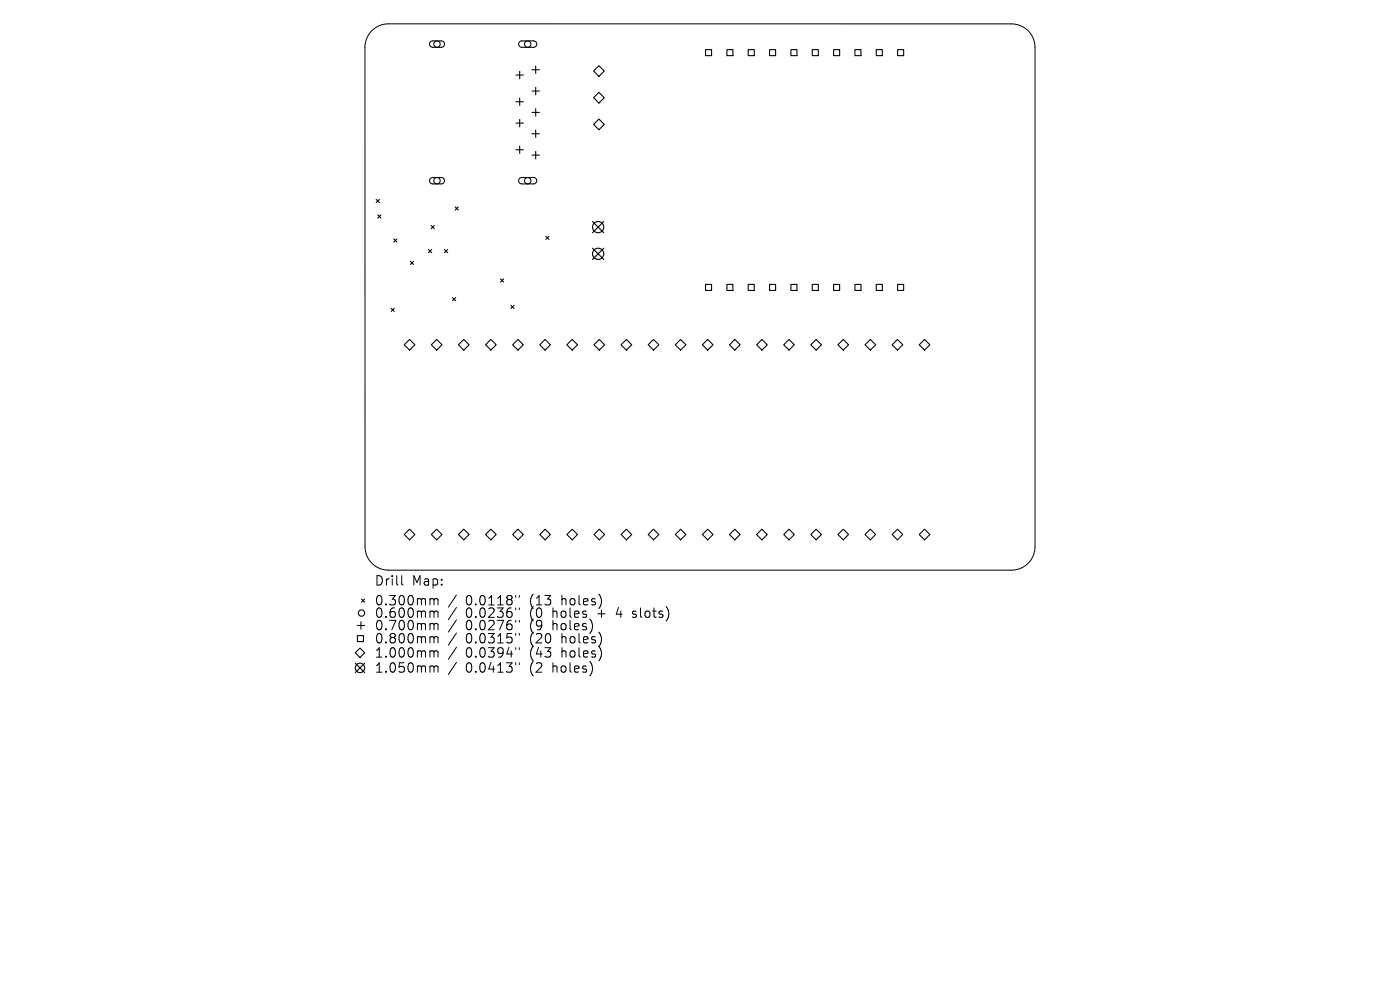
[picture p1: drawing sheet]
<svg xmlns="http://www.w3.org/2000/svg" width="297mm" height="210mm" viewBox="0 0 297 210" stroke-linecap="round" stroke-linejoin="round" font-family="sans-serif">
<defs><g id="words">
<g font-size="2.8">
<text x="79.4" y="124.5">Drill</text>
<text x="87.4" y="124.5">Map:</text>
<text x="79.4" y="128.7">0.300mm</text>
<text x="79.4" y="131.3">0.600mm</text>
<text x="98.8" y="128.7">0.0118&quot;</text>
<text x="98.8" y="131.3">0.0236&quot;</text>
<text x="112.5" y="128.7">(13</text>
<text x="112.5" y="131.3">(0</text>
<text x="117.5" y="131.3">holes</text>
<text x="119.4" y="128.7">holes)</text>
<text x="127.2" y="131.3">+</text>
<text x="131.4" y="131.3">4</text>
<text x="135.1" y="131.3">slots)</text>
<text x="79.4" y="134">0.700mm</text>
<text x="79.4" y="136.8">0.800mm</text>
<text x="98.8" y="134">0.0276&quot;</text>
<text x="98.8" y="136.8">0.0315&quot;</text>
<text x="112.5" y="134">(9</text>
<text x="112.5" y="136.8">(20</text>
<text x="117.5" y="134">holes)</text>
<text x="119.4" y="136.8">holes)</text>
<text x="79.4" y="139.8">1.000mm</text>
<text x="79.4" y="143">1.050mm</text>
<text x="98.8" y="139.8">0.0394&quot;</text>
<text x="98.8" y="143">0.0413&quot;</text>
<text x="112.5" y="139.8">(43</text>
<text x="112.5" y="143">(2</text>
<text x="117.5" y="143">holes)</text>
<text x="119.4" y="139.8">holes)</text>
</g>
</g></defs>
<g fill="none" stroke="#000" stroke-width=".21">
<path d="M78.9 6.5a5 5 0 0 1 3.5-1.4h132.2a5 5 0 0 1 5 4.9v106a5 5 0 0 1-5 4.9h-132.2a5 5 0 0 1-5-4.9v-106a5 5 0 0 1 1.5-3.5zM85.2 122.1v1.7l.3 .3M91.5 127l.5 .1 .1 .2M91.5 129.6l.5 .1 .1 .2M91.5 132.3l.5 .1 .1 .2M91.5 135.1h.5l.1 .2M91.5 138.1l.5 .1 .1 .1M92.1 127.3l.3-.3 .4 .1 .1 1.2M92.1 127.3v1M92.1 129.9v1.1M92.1 132.6v1M92.1 135.3v1.1"/>
<path d="M92.1 138.3v1.1M92.1 129.9l.3-.3 .4 .1 .1 1.3M92.1 132.6l.3-.3 .4 .1 .1 1.2M92.1 135.3l.3-.2h.4l.1 1.3M92.1 138.3l.3-.2 .4 .1 .1 1.2M96.8 126.2l-1.7 2.6M96.8 128.9l-1.7 2.5M96.8 131.5l-1.7 2.6M96.8 134.3l-1.7 2.6M96.8 137.3l-1.7 2.6M109.4 126.3v.4M109.4 129v.3"/>
<path d="M109.4 131.6v.4M109.4 134.4v.4M109.4 137.4v.4M110.2 126.3v.4M110.2 129v.3M110.2 131.6v.4M110.2 134.4v.4M110.2 137.4v.4M134.2 130.9l.2 .1M134.3 129.7v.5M91.5 141.3l.5 .1 .1 .1M92.1 141.5v1.1"/>
<path d="M92.1 141.5l.3-.2 .4 .1 .1 1.2M96.8 140.5l-1.7 2.6M109.4 140.6v.4M110.2 140.6v.4"/>
</g>
<g fill="none" stroke="#000" stroke-width=".23">
<path d="M91.3 8.9l.4-.2h2l.5 .3 .1 .5-.2 .3-.4 .2h-2l-.5-.4zM109.5 15.9h1.5M110.2 8.9l.4-.2h2.7l.4 .3 .2 .5-.2 .3-.4 .2h-2.7l-.5-.4zM110.3 15.1v1.6M112.9 14.8h1.5M112.9 19.3h1.5M113.6 14v1.6M113.6 18.5v1.6M125.9 15.1l1.2-1.2 1.1 1.2-1.1 1.1zM149.7 10.5h1.3v1.3h-1.3zM154.2 10.5h1.3v1.3h-1.3zM158.7 10.5h1.3v1.3h-1.3z"/>
<path d="M163.3 10.5h1.2v1.3h-1.2zM167.8 10.5h1.3v1.3h-1.3zM172.3 10.5h1.3v1.3h-1.3zM176.8 10.5h1.3v1.3h-1.3zM181.4 10.5h1.3v1.3h-1.3zM185.9 10.5h1.3v1.3h-1.3zM190.4 10.5h1.3v1.3h-1.3zM91.3 37.9l.4-.2h2l.5 .2 .1 .6-.2 .3-.4 .2h-2l-.6-.5zM109.5 21.6h1.5M109.5 26.1h1.5M109.5 31.8h1.5M110.2 37.9l.4-.2h2.7l.4 .2 .2 .6-.2 .3-.4 .2h-2.7l-.6-.5z"/>
<path d="M110.3 20.8v1.6M110.3 25.3v1.6M110.3 31v1.6M112.9 23.8h1.5M112.9 28.4h1.5M112.9 32.9h1.5M113.6 23.1v1.5M113.6 27.6v1.6M113.6 32.1v1.6M125.9 20.7l1.2-1.1 1.1 1.1-1.1 1.2zM127.1 25.3l1.1 1.1-1.1 1.1-1.2-1.1zM79.8 42.3l.7 .7"/>
<path d="M80.1 45.6l.7 .7M80.5 42.3l-.7 .7M80.8 45.6l-.7 .7M83.5 50.7l.7 .7M84.2 50.7l-.7 .7M87 55.4l.7 .7M87.7 55.4l-.7 .7M90.9 52.9l.7 .7M91.5 47.8l.6 .7M91.6 52.9l-.7 .7M92.1 47.8l-.6 .7M94.3 52.9l.7 .7"/>
<path d="M95 52.9l-.7 .7M96.6 43.9l.6 .7M97.2 43.9l-.6 .7M106.2 59.2l.7 .6M106.9 59.2l-.7 .6M115.8 50.1l.7 .7M116.5 50.1l-.7 .7M83 65.4l.7 .7M83.7 65.4l-.7 .7M86.9 72l1.1 1.1-1.1 1.2-1.1-1.2zM92.6 72l1.2 1.1-1.2 1.2-1.1-1.2zM96 63.1l.7 .7"/>
<path d="M96.7 63.1l-.7 .7M98.4 72l1.1 1.1-1.1 1.2-1.1-1.2zM103 73.1l1.1-1.1 1.2 1.1-1.2 1.2zM108.4 64.8l.7 .6M108.8 73.1l1.1-1.1 1.1 1.1-1.1 1.2zM109.1 64.8l-.7 .6M115.6 72l1.2 1.1-1.2 1.2-1.1-1.2zM121.4 72l1.1 1.1-1.1 1.2-1.1-1.2zM127.1 72l1.2 1.1-1.2 1.2-1.1-1.2zM132.9 72l1.1 1.1-1.1 1.2-1.1-1.2zM138.6 72l1.2 1.1-1.2 1.2-1.1-1.2zM144.4 72l1.1 1.1-1.1 1.2-1.1-1.2z"/>
<path d="M149 73.1l1.1-1.1 1.2 1.1-1.2 1.2zM149.7 60.3h1.3v1.3h-1.3zM154.2 60.3h1.3v1.3h-1.3zM155.9 72l1.1 1.1-1.1 1.2-1.1-1.2zM158.7 60.3h1.3v1.3h-1.3zM161.6 72l1.2 1.1-1.2 1.2-1.1-1.2zM163.3 60.3h1.2v1.3h-1.2zM167.4 72l1.1 1.1-1.1 1.2-1.1-1.2zM167.8 60.3h1.3v1.3h-1.3zM172.3 60.3h1.3v1.3h-1.3zM173.1 72l1.2 1.1-1.2 1.2-1.1-1.2zM176.8 60.3h1.3v1.3h-1.3z"/>
<path d="M177.8 73.1l1.1-1.1 1.1 1.1-1.1 1.2zM181.4 60.3h1.3v1.3h-1.3zM184.6 72l1.2 1.1-1.2 1.2-1.1-1.2zM185.9 60.3h1.3v1.3h-1.3zM190.4 72l1.1 1.1-1.1 1.2-1.1-1.2zM190.4 60.3h1.3v1.3h-1.3zM196.1 72l1.2 1.1-1.2 1.2-1.1-1.2zM86.9 112.3l1.1 1.1-1.1 1.1-1.1-1.1zM91.5 113.4l1.1-1.1 1.2 1.1-1.2 1.1zM97.3 113.4l1.1-1.1 1.1 1.1-1.1 1.1zM103 113.4l1.1-1.1 1.2 1.1-1.2 1.1zM108.8 113.4l1.1-1.1 1.1 1.1-1.1 1.1z"/>
<path d="M115.6 112.3l1.2 1.1-1.2 1.1-1.1-1.1zM120.3 113.4l1.1-1.1 1.1 1.1-1.1 1.1zM127.1 112.3l1.2 1.1-1.2 1.1-1.1-1.1zM131.8 113.4l1.1-1.1 1.1 1.1-1.1 1.1zM138.6 112.3l1.2 1.1-1.2 1.1-1.1-1.1zM143.3 113.4l1.1-1.1 1.1 1.1-1.1 1.1zM149 113.4l1.1-1.1 1.2 1.1-1.2 1.1zM154.8 113.4l1.1-1.1 1.1 1.1-1.1 1.1zM160.5 113.4l1.1-1.1 1.2 1.1-1.2 1.1zM167.4 112.3l1.1 1.1-1.1 1.1-1.1-1.1zM173.1 112.3l1.2 1.1-1.2 1.1-1.1-1.1zM177.8 113.4l1.1-1.1 1.1 1.1-1.1 1.1z"/>
<path d="M184.6 112.3l1.2 1.1-1.2 1.1-1.1-1.1zM190.4 112.3l1.1 1.1-1.1 1.1-1.1-1.1zM196.1 112.3l1.2 1.1-1.2 1.1-1.1-1.1zM75.8 132.7h1.6M75.8 134.8h1.3v1.3h-1.3zM76.4 137.5l1 1-1 1-1-1zM76.6 131.9v1.6M76.7 127.1l.7 .6M77.4 127.1l-.7 .6M75.4 140.7l2 2M77.4 140.7l-2 2"/>
<circle cx="92.7" cy="9.4" r=".68"/>
<circle cx="111.9" cy="9.4" r=".68"/>
<circle cx="92.7" cy="38.3" r=".68"/>
<circle cx="111.9" cy="38.3" r=".68"/>
<circle cx="76.7" cy="130" r=".68"/>
<circle cx="76.4" cy="141.7" r="1"/>
</g>
<g fill="none" stroke="#000" stroke-width=".24">
<path d="M125.7 47l2.4 2.4M125.7 52.7l2.4 2.3M128.1 47l-2.4 2.4M128.1 52.7l-2.4 2.3"/>
<circle cx="126.9" cy="53.8" r="1.19"/>
<circle cx="126.9" cy="48.2" r="1.19"/>
</g>
<use href="#words"/>
</svg>
